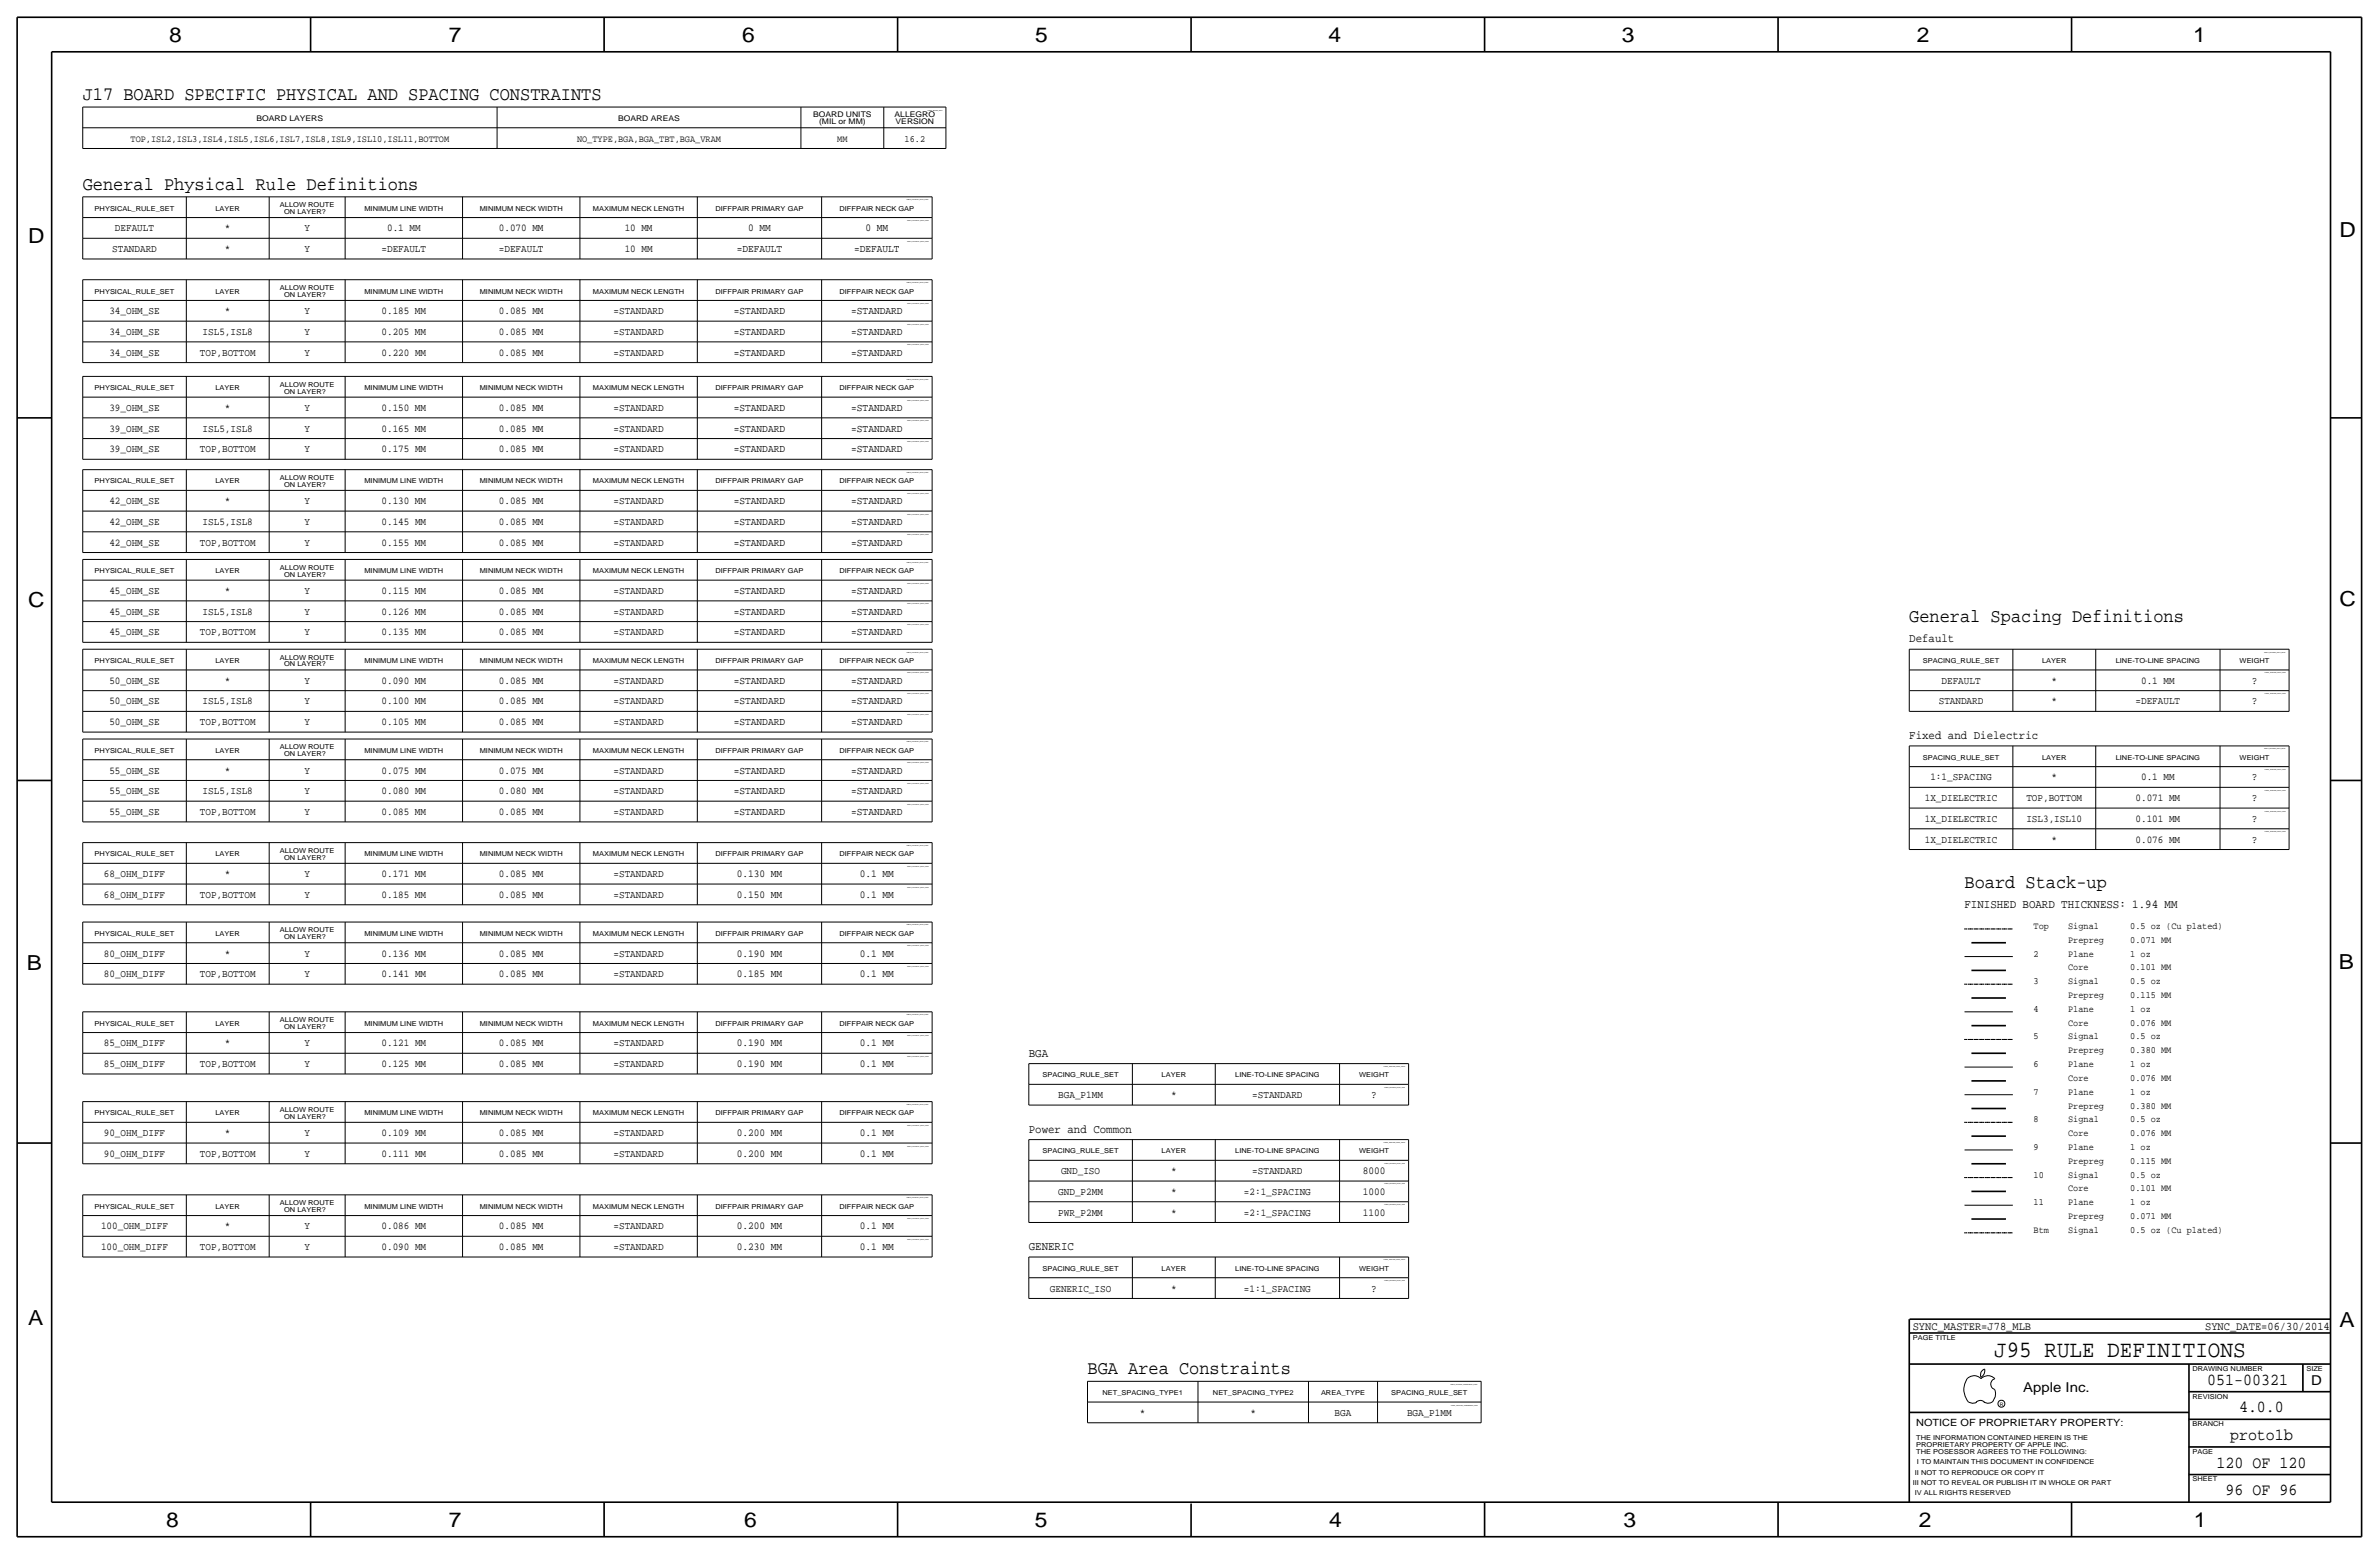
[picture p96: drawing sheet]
<svg xmlns="http://www.w3.org/2000/svg" width="875mm" height="572mm" viewBox="0 0 875 572" stroke-linecap="round" stroke-linejoin="round" font-family="sans-serif">
<defs><g id="words">
<text font-size="8.6" x="733.5" y="499.1">J95 RULE DEFINITIONS</text>
<g font-size="7.6">
<text x="62.2" y="15.5">8</text>
<text x="165" y="15.5">7</text>
<text x="273" y="15.5">6</text>
<text x="380.7" y="15.5">5</text>
<text x="488.6" y="15.5">4</text>
<text x="596.6" y="15.5">3</text>
<text x="705.1" y="15.5">2</text>
<text x="806.7" y="15.5">1</text>
<text x="10.4" y="89.4">D</text>
<text x="860.5" y="87.1">D</text>
<text x="10.4" y="223.3">C</text>
<text x="860.5" y="222.8">C</text>
<text x="9.8" y="356.6">B</text>
<text x="860.2" y="356.4">B</text>
<text x="10.4" y="487.4">A</text>
<text x="860.5" y="488.2">A</text>
<text x="61.2" y="561.6">8</text>
<text x="165" y="561.6">7</text>
<text x="273.8" y="561.6">6</text>
<text x="380.7" y="561.6">5</text>
<text x="488.9" y="561.6">4</text>
<text x="597.1" y="561.6">3</text>
<text x="705.8" y="561.6">2</text>
<text x="806.9" y="561.6">1</text>
</g>
<g font-size="7">
<text x="30.4" y="36.8">J17 BOARD SPECIFIC PHYSICAL AND SPACING CONSTRAINTS</text>
<text x="30.4" y="69.9">General Physical Rule Definitions</text>
<text x="702.3" y="228.6">General Spacing Definitions</text>
<text x="722.6" y="326.4">Board Stack-up</text>
<text x="400" y="505.5">BGA Area Constraints</text>
</g>
<g font-size="6.2">
<text x="811.9" y="509.3">051-00321</text>
<text x="823.6" y="519.4">4.0.0</text>
<text x="820.3" y="529.6">proto1b</text>
<text x="815.3" y="539.7">120 OF 120</text>
<text x="818.6" y="549.9">96 OF 96</text>
</g>
<g font-size="5">
<text x="850.1" y="509.3">D</text>
<text x="744.2" y="511.8">Apple Inc.</text>
</g>
<g font-size="4.4">
<text x="702.3" y="236.2">Default</text>
<text x="702.3" y="271.8">Fixed and Dielectric</text>
<text x="722.6" y="334">FINISHED BOARD THICKNESS: 1.94 MM</text>
<text x="378.4" y="388.6">BGA</text>
<text x="378.4" y="416.6">Power and Common</text>
<text x="378.4" y="459.7">GENERIC</text>
</g>
<g font-size="4.3">
<text x="703.5" y="488.9">SYNC_MASTER=J78_MLB</text>
<text x="811.1" y="488.9">SYNC_DATE=06/30/2014</text>
</g>
<g font-size="3.9">
<text x="275.2" y="85.1">0 MM</text>
<text x="318.3" y="85.1">0 MM</text>
<text x="271" y="92.7">=DEFAULT</text>
<text x="314.2" y="92.7">=DEFAULT</text>
<text x="269.9" y="115.6">=STANDARD</text>
<text x="313.1" y="115.6">=STANDARD</text>
<text x="269.9" y="123.2">=STANDARD</text>
<text x="313.1" y="123.2">=STANDARD</text>
<text x="269.9" y="130.8">=STANDARD</text>
<text x="313.1" y="130.8">=STANDARD</text>
<text x="269.9" y="151.1">=STANDARD</text>
<text x="313.1" y="151.1">=STANDARD</text>
<text x="269.9" y="158.8">=STANDARD</text>
<text x="313.1" y="158.8">=STANDARD</text>
<text x="269.9" y="166.4">=STANDARD</text>
<text x="313.1" y="166.4">=STANDARD</text>
<text x="269.9" y="185.4">=STANDARD</text>
<text x="313.1" y="185.4">=STANDARD</text>
<text x="269.9" y="193">=STANDARD</text>
<text x="313.1" y="193">=STANDARD</text>
<text x="269.9" y="200.7">=STANDARD</text>
<text x="313.1" y="200.7">=STANDARD</text>
<text x="269.9" y="218.4">=STANDARD</text>
<text x="313.1" y="218.4">=STANDARD</text>
<text x="269.9" y="226.1">=STANDARD</text>
<text x="313.1" y="226.1">=STANDARD</text>
<text x="269.9" y="233.7">=STANDARD</text>
<text x="313.1" y="233.7">=STANDARD</text>
<text x="269.9" y="251.5">=STANDARD</text>
<text x="313.1" y="251.5">=STANDARD</text>
<text x="828.2" y="251.5">?</text>
<text x="269.9" y="259.1">=STANDARD</text>
<text x="313.1" y="259.1">=STANDARD</text>
<text x="828.2" y="259.1">?</text>
<text x="269.9" y="266.7">=STANDARD</text>
<text x="313.1" y="266.7">=STANDARD</text>
<text x="269.9" y="284.5">=STANDARD</text>
<text x="313.1" y="284.5">=STANDARD</text>
<text x="828.2" y="287">?</text>
<text x="269.9" y="292.1">=STANDARD</text>
<text x="313.1" y="292.1">=STANDARD</text>
<text x="269.9" y="299.7">=STANDARD</text>
<text x="313.1" y="299.7">=STANDARD</text>
<text x="828.2" y="294.6">?</text>
<text x="828.2" y="302.3">?</text>
<text x="828.2" y="309.9">?</text>
<text x="271" y="322.6">0.130 MM</text>
<text x="316.3" y="322.6">0.1 MM</text>
<text x="271" y="330.2">0.150 MM</text>
<text x="316.3" y="330.2">0.1 MM</text>
<text x="271" y="351.8">0.190 MM</text>
<text x="316.3" y="351.8">0.1 MM</text>
<text x="271" y="359.4">0.185 MM</text>
<text x="316.3" y="359.4">0.1 MM</text>
<text x="271" y="384.8">0.190 MM</text>
<text x="316.3" y="384.8">0.1 MM</text>
<text x="271" y="392.4">0.190 MM</text>
<text x="316.3" y="392.4">0.1 MM</text>
<text x="504.4" y="403.9">?</text>
<text x="271" y="417.8">0.200 MM</text>
<text x="316.3" y="417.8">0.1 MM</text>
<text x="271" y="425.5">0.200 MM</text>
<text x="316.3" y="425.5">0.1 MM</text>
<text x="501.2" y="431.8">8000</text>
<text x="501.2" y="439.4">1000</text>
<text x="501.2" y="447">1100</text>
<text x="271" y="452.1">0.200 MM</text>
<text x="316.3" y="452.1">0.1 MM</text>
<text x="271" y="459.7">0.230 MM</text>
<text x="316.3" y="459.7">0.1 MM</text>
<text x="504.4" y="475">?</text>
</g>
<g font-size="3.8">
<text x="42.3" y="85.1">DEFAULT</text>
<text x="82.7" y="85.1">*</text>
<text x="112" y="85.1">Y</text>
<text x="142.4" y="85.1">0.1 MM</text>
<text x="183.5" y="85.1">0.070 MM</text>
<text x="229.8" y="85.1">10 MM</text>
<text x="41.3" y="92.7">STANDARD</text>
<text x="82.7" y="92.7">*</text>
<text x="112" y="92.7">Y</text>
<text x="140.3" y="92.7">=DEFAULT</text>
<text x="183.5" y="92.7">=DEFAULT</text>
<text x="229.8" y="92.7">10 MM</text>
<text x="40.2" y="115.6">34_OHM_SE</text>
<text x="82.7" y="115.6">*</text>
<text x="112" y="115.6">Y</text>
<text x="140.3" y="115.6">0.185 MM</text>
<text x="183.5" y="115.6">0.085 MM</text>
<text x="225.7" y="115.6">=STANDARD</text>
<text x="40.2" y="123.2">34_OHM_SE</text>
<text x="74.5" y="123.2">ISL5,ISL8</text>
<text x="112" y="123.2">Y</text>
<text x="140.3" y="123.2">0.205 MM</text>
<text x="183.5" y="123.2">0.085 MM</text>
<text x="225.7" y="123.2">=STANDARD</text>
<text x="40.2" y="130.8">34_OHM_SE</text>
<text x="73.5" y="130.8">TOP,BOTTOM</text>
<text x="112" y="130.8">Y</text>
<text x="140.3" y="130.8">0.220 MM</text>
<text x="183.5" y="130.8">0.085 MM</text>
<text x="225.7" y="130.8">=STANDARD</text>
<text x="40.2" y="151.1">39_OHM_SE</text>
<text x="82.7" y="151.1">*</text>
<text x="112" y="151.1">Y</text>
<text x="140.3" y="151.1">0.150 MM</text>
<text x="183.5" y="151.1">0.085 MM</text>
<text x="225.7" y="151.1">=STANDARD</text>
<text x="40.2" y="158.8">39_OHM_SE</text>
<text x="74.5" y="158.8">ISL5,ISL8</text>
<text x="112" y="158.8">Y</text>
<text x="140.3" y="158.8">0.165 MM</text>
<text x="183.5" y="158.8">0.085 MM</text>
<text x="225.7" y="158.8">=STANDARD</text>
<text x="40.2" y="166.4">39_OHM_SE</text>
<text x="73.5" y="166.4">TOP,BOTTOM</text>
<text x="112" y="166.4">Y</text>
<text x="140.3" y="166.4">0.175 MM</text>
<text x="183.5" y="166.4">0.085 MM</text>
<text x="225.7" y="166.4">=STANDARD</text>
<text x="40.2" y="185.4">42_OHM_SE</text>
<text x="82.7" y="185.4">*</text>
<text x="112" y="185.4">Y</text>
<text x="140.3" y="185.4">0.130 MM</text>
<text x="183.5" y="185.4">0.085 MM</text>
<text x="225.7" y="185.4">=STANDARD</text>
<text x="40.2" y="193">42_OHM_SE</text>
<text x="74.5" y="193">ISL5,ISL8</text>
<text x="112" y="193">Y</text>
<text x="140.3" y="193">0.145 MM</text>
<text x="183.5" y="193">0.085 MM</text>
<text x="225.7" y="193">=STANDARD</text>
<text x="40.2" y="200.7">42_OHM_SE</text>
<text x="73.5" y="200.7">TOP,BOTTOM</text>
<text x="112" y="200.7">Y</text>
<text x="140.3" y="200.7">0.155 MM</text>
<text x="183.5" y="200.7">0.085 MM</text>
<text x="225.7" y="200.7">=STANDARD</text>
<text x="40.2" y="218.4">45_OHM_SE</text>
<text x="82.7" y="218.4">*</text>
<text x="112" y="218.4">Y</text>
<text x="140.3" y="218.4">0.115 MM</text>
<text x="183.5" y="218.4">0.085 MM</text>
<text x="225.7" y="218.4">=STANDARD</text>
<text x="40.2" y="226.1">45_OHM_SE</text>
<text x="74.5" y="226.1">ISL5,ISL8</text>
<text x="112" y="226.1">Y</text>
<text x="140.3" y="226.1">0.126 MM</text>
<text x="183.5" y="226.1">0.085 MM</text>
<text x="225.7" y="226.1">=STANDARD</text>
<text x="40.2" y="233.7">45_OHM_SE</text>
<text x="73.5" y="233.7">TOP,BOTTOM</text>
<text x="112" y="233.7">Y</text>
<text x="140.3" y="233.7">0.135 MM</text>
<text x="183.5" y="233.7">0.085 MM</text>
<text x="225.7" y="233.7">=STANDARD</text>
<text x="40.2" y="251.5">50_OHM_SE</text>
<text x="82.7" y="251.5">*</text>
<text x="111.9" y="251.5">Y</text>
<text x="140.3" y="251.5">0.090 MM</text>
<text x="183.5" y="251.5">0.085 MM</text>
<text x="225.7" y="251.5">=STANDARD</text>
<text x="714.1" y="251.5">DEFAULT</text>
<text x="754.6" y="251.5">*</text>
<text x="787.5" y="251.5">0.1 MM</text>
<text x="40.2" y="259.1">50_OHM_SE</text>
<text x="74.5" y="259.1">ISL5,ISL8</text>
<text x="112" y="259.1">Y</text>
<text x="140.3" y="259.1">0.100 MM</text>
<text x="183.5" y="259.1">0.085 MM</text>
<text x="225.7" y="259.1">=STANDARD</text>
<text x="713.1" y="259.1">STANDARD</text>
<text x="754.6" y="259.1">*</text>
<text x="785.5" y="259.1">=DEFAULT</text>
<text x="40.2" y="266.7">50_OHM_SE</text>
<text x="73.5" y="266.7">TOP,BOTTOM</text>
<text x="112" y="266.7">Y</text>
<text x="140.3" y="266.7">0.105 MM</text>
<text x="183.5" y="266.7">0.085 MM</text>
<text x="225.7" y="266.7">=STANDARD</text>
<text x="40.2" y="284.5">55_OHM_SE</text>
<text x="82.7" y="284.5">*</text>
<text x="112" y="284.5">Y</text>
<text x="140.3" y="284.5">0.075 MM</text>
<text x="183.5" y="284.5">0.075 MM</text>
<text x="225.7" y="284.5">=STANDARD</text>
<text x="710" y="287">1:1_SPACING</text>
<text x="754.6" y="287">*</text>
<text x="787.5" y="287">0.1 MM</text>
<text x="40.2" y="292.1">55_OHM_SE</text>
<text x="74.5" y="292.1">ISL5,ISL8</text>
<text x="112" y="292.1">Y</text>
<text x="140.3" y="292.1">0.080 MM</text>
<text x="183.5" y="292.1">0.080 MM</text>
<text x="225.7" y="292.1">=STANDARD</text>
<text x="40.2" y="299.7">55_OHM_SE</text>
<text x="73.5" y="299.7">TOP,BOTTOM</text>
<text x="112" y="299.7">Y</text>
<text x="140.3" y="299.7">0.085 MM</text>
<text x="183.5" y="299.7">0.085 MM</text>
<text x="225.7" y="299.7">=STANDARD</text>
<text x="708" y="294.6">1X_DIELECTRIC</text>
<text x="745.3" y="294.6">TOP,BOTTOM</text>
<text x="785.5" y="294.6">0.071 MM</text>
<text x="708" y="302.3">1X_DIELECTRIC</text>
<text x="745.3" y="302.3">ISL3,ISL10</text>
<text x="785.5" y="302.3">0.101 MM</text>
<text x="708" y="309.9">1X_DIELECTRIC</text>
<text x="754.6" y="309.9">*</text>
<text x="785.5" y="309.9">0.076 MM</text>
<text x="38.2" y="322.6">68_OHM_DIFF</text>
<text x="82.7" y="322.6">*</text>
<text x="112" y="322.6">Y</text>
<text x="140.3" y="322.6">0.171 MM</text>
<text x="183.5" y="322.6">0.085 MM</text>
<text x="225.7" y="322.6">=STANDARD</text>
<text x="38.2" y="330.2">68_OHM_DIFF</text>
<text x="73.5" y="330.2">TOP,BOTTOM</text>
<text x="112" y="330.2">Y</text>
<text x="140.3" y="330.2">0.185 MM</text>
<text x="183.5" y="330.2">0.085 MM</text>
<text x="225.7" y="330.2">=STANDARD</text>
<text x="38.2" y="351.8">80_OHM_DIFF</text>
<text x="82.7" y="351.8">*</text>
<text x="112" y="351.8">Y</text>
<text x="140.3" y="351.8">0.136 MM</text>
<text x="183.5" y="351.8">0.085 MM</text>
<text x="225.7" y="351.8">=STANDARD</text>
<text x="38.2" y="359.4">80_OHM_DIFF</text>
<text x="73.5" y="359.4">TOP,BOTTOM</text>
<text x="112" y="359.4">Y</text>
<text x="140.3" y="359.4">0.141 MM</text>
<text x="183.5" y="359.4">0.085 MM</text>
<text x="225.7" y="359.4">=STANDARD</text>
<text x="38.2" y="384.8">85_OHM_DIFF</text>
<text x="82.7" y="384.8">*</text>
<text x="112" y="384.8">Y</text>
<text x="140.3" y="384.8">0.121 MM</text>
<text x="183.5" y="384.8">0.085 MM</text>
<text x="225.7" y="384.8">=STANDARD</text>
<text x="38.2" y="392.4">85_OHM_DIFF</text>
<text x="73.5" y="392.4">TOP,BOTTOM</text>
<text x="112" y="392.4">Y</text>
<text x="140.3" y="392.4">0.125 MM</text>
<text x="183.5" y="392.4">0.085 MM</text>
<text x="225.7" y="392.4">=STANDARD</text>
<text x="389.3" y="403.9">BGA_P1MM</text>
<text x="430.7" y="403.9">*</text>
<text x="460.6" y="403.9">=STANDARD</text>
<text x="38.2" y="417.8">90_OHM_DIFF</text>
<text x="82.7" y="417.8">*</text>
<text x="112" y="417.8">Y</text>
<text x="140.3" y="417.8">0.109 MM</text>
<text x="183.5" y="417.8">0.085 MM</text>
<text x="225.7" y="417.8">=STANDARD</text>
<text x="38.2" y="425.5">90_OHM_DIFF</text>
<text x="73.5" y="425.5">TOP,BOTTOM</text>
<text x="112" y="425.5">Y</text>
<text x="140.3" y="425.5">0.111 MM</text>
<text x="183.5" y="425.5">0.085 MM</text>
<text x="225.7" y="425.5">=STANDARD</text>
<text x="390.3" y="431.8">GND_ISO</text>
<text x="430.7" y="431.8">*</text>
<text x="460.6" y="431.8">=STANDARD</text>
<text x="389.3" y="439.4">GND_P2MM</text>
<text x="430.7" y="439.4">*</text>
<text x="457.5" y="439.4">=2:1_SPACING</text>
<text x="389.2" y="447">PWR_P2MM</text>
<text x="430.7" y="447">*</text>
<text x="457.5" y="447">=2:1_SPACING</text>
<text x="37.2" y="452.1">100_OHM_DIFF</text>
<text x="82.7" y="452.1">*</text>
<text x="112" y="452.1">Y</text>
<text x="140.3" y="452.1">0.086 MM</text>
<text x="183.5" y="452.1">0.085 MM</text>
<text x="225.7" y="452.1">=STANDARD</text>
<text x="37.2" y="459.7">100_OHM_DIFF</text>
<text x="73.5" y="459.7">TOP,BOTTOM</text>
<text x="112" y="459.7">Y</text>
<text x="140.3" y="459.7">0.090 MM</text>
<text x="183.5" y="459.7">0.085 MM</text>
<text x="225.7" y="459.7">=STANDARD</text>
<text x="386.2" y="475">GENERIC_ISO</text>
<text x="430.7" y="475">*</text>
<text x="457.5" y="475">=1:1_SPACING</text>
<text x="419.3" y="520.7">*</text>
<text x="459.9" y="520.7">*</text>
<text x="490.9" y="520.7">BGA</text>
<text x="517.5" y="520.7">BGA_P1MM</text>
</g>
<text font-size="3.7" x="704.8" y="524.5">NOTICE OF PROPRIETARY PROPERTY:</text>
<g font-size="3.5">
<text x="48" y="52.1">TOP,ISL2,ISL3,ISL4,ISL5,ISL6,ISL7,ISL8,ISL9,ISL10,ISL11,BOTTOM</text>
<text x="212.2" y="52.1">NO_TYPE,BGA,BGA_TBT,BGA_VRAM</text>
<text x="307.9" y="52.1">MM</text>
<text x="332.7" y="52.1">16.2</text>
<text x="748" y="341.6">Top</text>
<text x="760.7" y="341.6">Signal</text>
<text x="783.5" y="341.6">0.5 oz (Cu plated)</text>
<text x="760.7" y="346.7">Prepreg</text>
<text x="783.5" y="346.7">0.071 MM</text>
<text x="748" y="351.8">2</text>
<text x="760.7" y="351.8">Plane</text>
<text x="783.5" y="351.8">1 oz</text>
<text x="760.7" y="356.9">Core</text>
<text x="783.5" y="356.9">0.101 MM</text>
<text x="748" y="361.9">3</text>
<text x="760.7" y="362">Signal</text>
<text x="783.5" y="362">0.5 oz</text>
<text x="760.7" y="367">Prepreg</text>
<text x="783.5" y="367">0.115 MM</text>
<text x="748" y="372.1">4</text>
<text x="760.7" y="372.1">Plane</text>
<text x="760.7" y="377.2">Core</text>
<text x="783.5" y="372.1">1 oz</text>
<text x="783.5" y="377.2">0.076 MM</text>
<text x="748" y="382.3">5</text>
<text x="760.7" y="382.3">Signal</text>
<text x="783.5" y="382.3">0.5 oz</text>
<text x="760.7" y="387.3">Prepreg</text>
<text x="783.5" y="387.4">0.380 MM</text>
<text x="748" y="392.4">6</text>
<text x="760.7" y="392.4">Plane</text>
<text x="783.5" y="392.4">1 oz</text>
<text x="760.7" y="397.5">Core</text>
<text x="783.5" y="397.5">0.076 MM</text>
<text x="748" y="402.6">7</text>
<text x="760.7" y="407.7">Prepreg</text>
<text x="760.7" y="402.6">Plane</text>
<text x="783.5" y="407.7">0.380 MM</text>
<text x="783.5" y="402.6">1 oz</text>
<text x="748" y="412.7">8</text>
<text x="760.7" y="412.8">Signal</text>
<text x="783.5" y="412.8">0.5 oz</text>
<text x="760.7" y="417.8">Core</text>
<text x="783.5" y="417.8">0.076 MM</text>
<text x="748" y="422.9">9</text>
<text x="760.7" y="422.9">Plane</text>
<text x="783.5" y="422.9">1 oz</text>
<text x="760.7" y="428">Prepreg</text>
<text x="783.5" y="428">0.115 MM</text>
<text x="748" y="433.1">10</text>
<text x="760.7" y="433.1">Signal</text>
<text x="783.5" y="433.1">0.5 oz</text>
<text x="748" y="443.2">11</text>
<text x="760.7" y="438.2">Core</text>
<text x="760.7" y="443.2">Plane</text>
<text x="783.5" y="438.2">0.101 MM</text>
<text x="783.5" y="443.2">1 oz</text>
<text x="760.7" y="448.3">Prepreg</text>
<text x="783.5" y="448.3">0.071 MM</text>
<text x="748" y="453.4">Btm</text>
<text x="760.7" y="453.4">Signal</text>
<text x="783.5" y="453.4">0.5 oz (Cu plated)</text>
</g>
<g font-size="2.9">
<text x="94.4" y="44.5">BOARD LAYERS</text>
<text x="227.3" y="44.5">BOARD AREAS</text>
<text x="299.1" y="43.2">BOARD UNITS</text>
<text x="301.2" y="45.7">(MIL or MM)</text>
<text x="329.1" y="43.2">ALLEGRO</text>
<text x="329.4" y="45.7">VERSION</text>
</g>
<g font-size="2.5">
<text x="34.8" y="77.5">PHYSICAL_RULE_SET</text>
<text x="79.3" y="77.5">LAYER</text>
<text x="103" y="76.2">ALLOW ROUTE</text>
<text x="134" y="77.5">MINIMUM LINE WIDTH</text>
<text x="176.4" y="77.5">MINIMUM NECK WIDTH</text>
<text x="218.1" y="77.5">MAXIMUM NECK LENGTH</text>
<text x="263.2" y="77.5">DIFFPAIR PRIMARY GAP</text>
<text x="308.8" y="77.5">DIFFPAIR NECK GAP</text>
<text x="104.5" y="78.7">ON LAYER?</text>
<text x="34.8" y="108">PHYSICAL_RULE_SET</text>
<text x="79.3" y="108">LAYER</text>
<text x="103" y="106.7">ALLOW ROUTE</text>
<text x="134" y="108">MINIMUM LINE WIDTH</text>
<text x="176.4" y="108">MINIMUM NECK WIDTH</text>
<text x="218.1" y="108">MAXIMUM NECK LENGTH</text>
<text x="263.2" y="108">DIFFPAIR PRIMARY GAP</text>
<text x="308.8" y="108">DIFFPAIR NECK GAP</text>
<text x="104.5" y="109.2">ON LAYER?</text>
<text x="34.8" y="143.5">PHYSICAL_RULE_SET</text>
<text x="79.3" y="143.5">LAYER</text>
<text x="103" y="142.2">ALLOW ROUTE</text>
<text x="134" y="143.5">MINIMUM LINE WIDTH</text>
<text x="176.4" y="143.5">MINIMUM NECK WIDTH</text>
<text x="218.1" y="143.5">MAXIMUM NECK LENGTH</text>
<text x="263.2" y="143.5">DIFFPAIR PRIMARY GAP</text>
<text x="308.8" y="143.5">DIFFPAIR NECK GAP</text>
<text x="104.5" y="144.8">ON LAYER?</text>
<text x="34.8" y="177.8">PHYSICAL_RULE_SET</text>
<text x="79.3" y="177.8">LAYER</text>
<text x="103" y="176.5">ALLOW ROUTE</text>
<text x="104.5" y="179.1">ON LAYER?</text>
<text x="134" y="177.8">MINIMUM LINE WIDTH</text>
<text x="176.4" y="177.8">MINIMUM NECK WIDTH</text>
<text x="218.1" y="177.8">MAXIMUM NECK LENGTH</text>
<text x="263.2" y="177.8">DIFFPAIR PRIMARY GAP</text>
<text x="308.8" y="177.8">DIFFPAIR NECK GAP</text>
<text x="103" y="209.6">ALLOW ROUTE</text>
<text x="34.8" y="210.8">PHYSICAL_RULE_SET</text>
<text x="79.3" y="210.8">LAYER</text>
<text x="104.5" y="212.1">ON LAYER?</text>
<text x="134" y="210.8">MINIMUM LINE WIDTH</text>
<text x="176.4" y="210.8">MINIMUM NECK WIDTH</text>
<text x="218.1" y="210.8">MAXIMUM NECK LENGTH</text>
<text x="263.2" y="210.8">DIFFPAIR PRIMARY GAP</text>
<text x="308.8" y="210.8">DIFFPAIR NECK GAP</text>
<text x="34.8" y="243.8">PHYSICAL_RULE_SET</text>
<text x="79.3" y="243.8">LAYER</text>
<text x="103" y="242.6">ALLOW ROUTE</text>
<text x="104.5" y="245.1">ON LAYER?</text>
<text x="134" y="243.8">MINIMUM LINE WIDTH</text>
<text x="176.4" y="243.8">MINIMUM NECK WIDTH</text>
<text x="218.1" y="243.8">MAXIMUM NECK LENGTH</text>
<text x="263.2" y="243.8">DIFFPAIR PRIMARY GAP</text>
<text x="308.8" y="243.8">DIFFPAIR NECK GAP</text>
<text x="707.3" y="243.8">SPACING_RULE_SET</text>
<text x="751.1" y="243.8">LAYER</text>
<text x="778.2" y="243.8">LINE-TO-LINE SPACING</text>
<text x="823.8" y="243.8">WEIGHT</text>
<text x="103" y="275.6">ALLOW ROUTE</text>
<text x="34.8" y="276.9">PHYSICAL_RULE_SET</text>
<text x="79.3" y="276.9">LAYER</text>
<text x="104.5" y="278.1">ON LAYER?</text>
<text x="134" y="276.9">MINIMUM LINE WIDTH</text>
<text x="176.4" y="276.9">MINIMUM NECK WIDTH</text>
<text x="218.1" y="276.9">MAXIMUM NECK LENGTH</text>
<text x="263.2" y="276.9">DIFFPAIR PRIMARY GAP</text>
<text x="308.8" y="276.9">DIFFPAIR NECK GAP</text>
<text x="707.3" y="279.4">SPACING_RULE_SET</text>
<text x="751.1" y="279.4">LAYER</text>
<text x="778.2" y="279.4">LINE-TO-LINE SPACING</text>
<text x="823.8" y="279.4">WEIGHT</text>
<text x="34.8" y="315">PHYSICAL_RULE_SET</text>
<text x="79.3" y="315">LAYER</text>
<text x="103" y="313.7">ALLOW ROUTE</text>
<text x="104.5" y="316.2">ON LAYER?</text>
<text x="134" y="315">MINIMUM LINE WIDTH</text>
<text x="176.4" y="315">MINIMUM NECK WIDTH</text>
<text x="218.1" y="315">MAXIMUM NECK LENGTH</text>
<text x="263.2" y="315">DIFFPAIR PRIMARY GAP</text>
<text x="308.8" y="315">DIFFPAIR NECK GAP</text>
<text x="34.8" y="344.2">PHYSICAL_RULE_SET</text>
<text x="79.3" y="344.2">LAYER</text>
<text x="103" y="342.9">ALLOW ROUTE</text>
<text x="104.5" y="345.4">ON LAYER?</text>
<text x="134" y="344.2">MINIMUM LINE WIDTH</text>
<text x="176.4" y="344.2">MINIMUM NECK WIDTH</text>
<text x="218.1" y="344.2">MAXIMUM NECK LENGTH</text>
<text x="263.2" y="344.2">DIFFPAIR PRIMARY GAP</text>
<text x="308.8" y="344.2">DIFFPAIR NECK GAP</text>
<text x="34.8" y="377.2">PHYSICAL_RULE_SET</text>
<text x="79.3" y="377.2">LAYER</text>
<text x="103" y="375.9">ALLOW ROUTE</text>
<text x="134" y="377.2">MINIMUM LINE WIDTH</text>
<text x="176.4" y="377.2">MINIMUM NECK WIDTH</text>
<text x="218.1" y="377.2">MAXIMUM NECK LENGTH</text>
<text x="263.2" y="377.2">DIFFPAIR PRIMARY GAP</text>
<text x="308.8" y="377.2">DIFFPAIR NECK GAP</text>
<text x="104.5" y="378.5">ON LAYER?</text>
<text x="383.4" y="396.2">SPACING_RULE_SET</text>
<text x="427.2" y="396.2">LAYER</text>
<text x="454.3" y="396.2">LINE-TO-LINE SPACING</text>
<text x="499.9" y="396.2">WEIGHT</text>
<text x="34.8" y="410.2">PHYSICAL_RULE_SET</text>
<text x="79.3" y="410.2">LAYER</text>
<text x="103" y="408.9">ALLOW ROUTE</text>
<text x="104.5" y="411.5">ON LAYER?</text>
<text x="134" y="410.2">MINIMUM LINE WIDTH</text>
<text x="176.4" y="410.2">MINIMUM NECK WIDTH</text>
<text x="218.1" y="410.2">MAXIMUM NECK LENGTH</text>
<text x="263.2" y="410.2">DIFFPAIR PRIMARY GAP</text>
<text x="308.8" y="410.2">DIFFPAIR NECK GAP</text>
<text x="383.4" y="424.2">SPACING_RULE_SET</text>
<text x="427.2" y="424.2">LAYER</text>
<text x="454.3" y="424.2">LINE-TO-LINE SPACING</text>
<text x="499.9" y="424.2">WEIGHT</text>
<text x="103" y="443.2">ALLOW ROUTE</text>
<text x="34.8" y="444.5">PHYSICAL_RULE_SET</text>
<text x="79.3" y="444.5">LAYER</text>
<text x="104.5" y="445.8">ON LAYER?</text>
<text x="134" y="444.5">MINIMUM LINE WIDTH</text>
<text x="176.4" y="444.5">MINIMUM NECK WIDTH</text>
<text x="218.1" y="444.5">MAXIMUM NECK LENGTH</text>
<text x="263.2" y="444.5">DIFFPAIR PRIMARY GAP</text>
<text x="308.8" y="444.5">DIFFPAIR NECK GAP</text>
<text x="383.4" y="467.4">SPACING_RULE_SET</text>
<text x="427.2" y="467.4">LAYER</text>
<text x="454.3" y="467.4">LINE-TO-LINE SPACING</text>
<text x="499.9" y="467.4">WEIGHT</text>
<text x="703.5" y="492.8">PAGE TITLE</text>
<text x="806.4" y="504.2">DRAWING NUMBER</text>
<text x="848.3" y="504.2">SIZE</text>
<text x="405.5" y="513.1">NET_SPACING_TYPE1</text>
<text x="446.1" y="513.1">NET_SPACING_TYPE2</text>
<text x="485.9" y="513.1">AREA_TYPE</text>
<text x="511.7" y="513.1">SPACING_RULE_SET</text>
<text x="806.4" y="514.4">REVISION</text>
<text x="806.4" y="524.5">BRANCH</text>
<text x="704.8" y="532.1">PROPRIETARY PROPERTY OF APPLE INC.</text>
<text x="704.8" y="529.6">THE INFORMATION CONTAINED HEREIN IS THE</text>
<text x="704.8" y="534.7">THE POSESSOR AGREES TO THE FOLLOWING:</text>
<text x="705.1" y="538.5">I TO MAINTAIN THIS DOCUMENT IN CONFIDENCE</text>
<text x="806.4" y="534.7">PAGE</text>
<text x="704.3" y="542.3">II NOT TO REPRODUCE OR COPY IT</text>
<text x="806.4" y="544.8">SHEET</text>
<text x="703.5" y="546.1">III NOT TO REVEAL OR PUBLISH IT IN WHOLE OR PART</text>
<text x="704.3" y="549.9">IV ALL RIGHTS RESERVED</text>
</g>
<text font-size="1.8" x="735.5" y="516.9">R</text>
<g font-size=".5">
<text x="341.2" y="40.6">TABLE_BOARD_INFO</text>
<text x="333.4" y="73.7">TABLE_PHYSICAL_RULE_HEAD</text>
<text x="333.6" y="81.3">TABLE_PHYSICAL_RULE_ITEM</text>
<text x="333.6" y="88.9">TABLE_PHYSICAL_RULE_ITEM</text>
<text x="333.4" y="104.1">TABLE_PHYSICAL_RULE_HEAD</text>
<text x="333.6" y="111.8">TABLE_PHYSICAL_RULE_ITEM</text>
<text x="333.6" y="119.4">TABLE_PHYSICAL_RULE_ITEM</text>
<text x="333.6" y="127">TABLE_PHYSICAL_RULE_ITEM</text>
<text x="333.4" y="139.7">TABLE_PHYSICAL_RULE_HEAD</text>
<text x="333.6" y="147.3">TABLE_PHYSICAL_RULE_ITEM</text>
<text x="333.6" y="154.9">TABLE_PHYSICAL_RULE_ITEM</text>
<text x="333.6" y="162.6">TABLE_PHYSICAL_RULE_ITEM</text>
<text x="333.4" y="174">TABLE_PHYSICAL_RULE_HEAD</text>
<text x="333.6" y="181.6">TABLE_PHYSICAL_RULE_ITEM</text>
<text x="333.6" y="189.2">TABLE_PHYSICAL_RULE_ITEM</text>
<text x="333.6" y="196.9">TABLE_PHYSICAL_RULE_ITEM</text>
<text x="333.4" y="207">TABLE_PHYSICAL_RULE_HEAD</text>
<text x="333.6" y="214.6">TABLE_PHYSICAL_RULE_ITEM</text>
<text x="333.6" y="222.3">TABLE_PHYSICAL_RULE_ITEM</text>
<text x="333.6" y="229.9">TABLE_PHYSICAL_RULE_ITEM</text>
<text x="333.4" y="240">TABLE_PHYSICAL_RULE_HEAD</text>
<text x="832.8" y="240">TABLE_SPACING_RULE_HEAD</text>
<text x="333.6" y="247.7">TABLE_PHYSICAL_RULE_ITEM</text>
<text x="833" y="247.7">TABLE_SPACING_RULE_ITEM</text>
<text x="333.6" y="255.3">TABLE_PHYSICAL_RULE_ITEM</text>
<text x="833" y="255.3">TABLE_SPACING_RULE_ITEM</text>
<text x="333.6" y="262.9">TABLE_PHYSICAL_RULE_ITEM</text>
<text x="333.4" y="273.1">TABLE_PHYSICAL_RULE_HEAD</text>
<text x="832.8" y="275.6">TABLE_SPACING_RULE_HEAD</text>
<text x="333.6" y="280.7">TABLE_PHYSICAL_RULE_ITEM</text>
<text x="833" y="283.2">TABLE_SPACING_RULE_ITEM</text>
<text x="333.6" y="288.3">TABLE_PHYSICAL_RULE_ITEM</text>
<text x="833" y="290.8">TABLE_SPACING_RULE_ITEM</text>
<text x="333.6" y="295.9">TABLE_PHYSICAL_RULE_ITEM</text>
<text x="833" y="298.5">TABLE_SPACING_RULE_ITEM</text>
<text x="333.4" y="311.2">TABLE_PHYSICAL_RULE_HEAD</text>
<text x="833" y="306.1">TABLE_SPACING_RULE_ITEM</text>
<text x="333.6" y="318.8">TABLE_PHYSICAL_RULE_ITEM</text>
<text x="333.6" y="326.4">TABLE_PHYSICAL_RULE_ITEM</text>
<text x="333.4" y="340.4">TABLE_PHYSICAL_RULE_HEAD</text>
<text x="333.6" y="348">TABLE_PHYSICAL_RULE_ITEM</text>
<text x="333.6" y="355.6">TABLE_PHYSICAL_RULE_ITEM</text>
<text x="333.4" y="373.4">TABLE_PHYSICAL_RULE_HEAD</text>
<text x="333.6" y="381">TABLE_PHYSICAL_RULE_ITEM</text>
<text x="333.6" y="388.6">TABLE_PHYSICAL_RULE_ITEM</text>
<text x="508.9" y="392.4">TABLE_SPACING_RULE_HEAD</text>
<text x="509.1" y="400.1">TABLE_SPACING_RULE_ITEM</text>
<text x="333.4" y="406.4">TABLE_PHYSICAL_RULE_HEAD</text>
<text x="333.6" y="414">TABLE_PHYSICAL_RULE_ITEM</text>
<text x="333.6" y="421.6">TABLE_PHYSICAL_RULE_ITEM</text>
<text x="508.9" y="420.4">TABLE_SPACING_RULE_HEAD</text>
<text x="509.1" y="428">TABLE_SPACING_RULE_ITEM</text>
<text x="509.1" y="435.6">TABLE_SPACING_RULE_ITEM</text>
<text x="333.4" y="440.7">TABLE_PHYSICAL_RULE_HEAD</text>
<text x="509.1" y="443.2">TABLE_SPACING_RULE_ITEM</text>
<text x="333.6" y="448.3">TABLE_PHYSICAL_RULE_ITEM</text>
<text x="333.6" y="455.9">TABLE_PHYSICAL_RULE_ITEM</text>
<text x="508.9" y="463.6">TABLE_SPACING_RULE_HEAD</text>
<text x="509.1" y="471.2">TABLE_SPACING_RULE_ITEM</text>
<text x="533.5" y="509.3">TABLE_SPACING_ASSIGNMENT_HEAD</text>
<text x="533.7" y="516.9">TABLE_SPACING_ASSIGNMENT_ITEM</text>
</g>
</g></defs>
<g fill="none" stroke="#000" stroke-width=".37">
<path d="M30.4 39.4h317.5zM30.4 39.4v15.2zM182.8 39.4v15.2zM294.6 39.4v15.2zM325.1 39.4v15.2zM347.9 39.4v15.2zM30.4 54.6h317.5zM30.4 47h317.5zM30.4 72.4v7.6zM30.4 72.4h312.4zM68.5 72.4v7.6zM99 72.4v7.6z"/>
<path d="M126.9 72.4v7.6zM170.1 72.4v7.6zM213.3 72.4v7.6zM256.5 72.4v7.6zM302.2 72.4v7.6zM342.8 72.4v7.6zM30.4 80v7.6zM30.4 87.6v7.7zM30.4 80h312.4zM30.4 87.6h312.4zM30.4 95.3h312.4zM68.5 80v7.6z"/>
<path d="M68.5 87.6v7.7zM99 80v7.6zM99 87.6v7.7zM126.9 80v7.6zM126.9 87.6v7.7zM170.1 80v7.6zM170.1 87.6v7.7zM213.3 80v7.6zM213.3 87.6v7.7zM256.5 80v7.6zM256.5 87.6v7.7zM302.2 80v7.6z"/>
<path d="M302.2 87.6v7.7zM342.8 80v7.6zM342.8 87.6v7.7zM30.4 102.9v7.6zM30.4 118.1v7.6zM30.4 110.5v7.6zM30.4 102.9h312.4zM30.4 110.5h312.4zM30.4 118.1h312.4zM68.5 102.9v7.6zM68.5 118.1v7.6zM68.5 110.5v7.6z"/>
<path d="M99 102.9v7.6zM99 118.1v7.6zM99 110.5v7.6zM126.9 102.9v7.6zM126.9 118.1v7.6zM126.9 110.5v7.6zM170.1 102.9v7.6zM170.1 118.1v7.6zM170.1 110.5v7.6zM213.3 102.9v7.6zM213.3 118.1v7.6zM213.3 110.5v7.6z"/>
<path d="M256.5 102.9v7.6zM256.5 118.1v7.6zM256.5 110.5v7.6zM302.2 102.9v7.6zM302.2 118.1v7.6zM302.2 110.5v7.6zM342.8 102.9v7.6zM342.8 118.1v7.6zM342.8 110.5v7.6zM30.4 138.4v7.7zM30.4 125.7v7.7zM30.4 138.4h312.4z"/>
<path d="M30.4 125.7h312.4zM30.4 133.4h312.4zM68.5 138.4v7.7zM68.5 125.7v7.7zM99 138.4v7.7zM99 125.7v7.7zM126.9 138.4v7.7zM126.9 125.7v7.7zM170.1 138.4v7.7zM170.1 125.7v7.7zM213.3 138.4v7.7zM213.3 125.7v7.7z"/>
<path d="M256.5 138.4v7.7zM256.5 125.7v7.7zM302.2 138.4v7.7zM302.2 125.7v7.7zM342.8 138.4v7.7zM342.8 125.7v7.7zM30.4 146.1v7.6zM30.4 153.7v7.6zM30.4 146.1h312.4zM30.4 153.7h312.4zM68.5 146.1v7.6zM68.5 153.7v7.6z"/>
<path d="M99 146.1v7.6zM99 153.7v7.6zM126.9 146.1v7.6zM126.9 153.7v7.6zM170.1 146.1v7.6zM170.1 153.7v7.6zM213.3 146.1v7.6zM213.3 153.7v7.6zM256.5 146.1v7.6zM256.5 153.7v7.6zM302.2 146.1v7.6zM302.2 153.7v7.6z"/>
<path d="M342.8 146.1v7.6zM342.8 153.7v7.6zM30.4 172.7v7.6zM30.4 161.3v7.6zM30.4 172.7h312.4zM30.4 168.9h312.4zM30.4 161.3h312.4zM68.5 172.7v7.6zM68.5 161.3v7.6zM99 172.7v7.6zM99 161.3v7.6zM126.9 172.7v7.6z"/>
<path d="M126.9 161.3v7.6zM170.1 172.7v7.6zM170.1 161.3v7.6zM213.3 172.7v7.6zM213.3 161.3v7.6zM256.5 172.7v7.6zM256.5 161.3v7.6zM302.2 172.7v7.6zM302.2 161.3v7.6zM342.8 172.7v7.6zM342.8 161.3v7.6zM30.4 180.3v7.7z"/>
<path d="M30.4 195.6v7.6zM30.4 188v7.6zM30.4 188h312.4zM30.4 180.3h312.4zM30.4 195.6h312.4zM68.5 180.3v7.7zM68.5 195.6v7.6zM68.5 188v7.6zM99 180.3v7.7zM99 195.6v7.6zM99 188v7.6zM126.9 180.3v7.7z"/>
<path d="M126.9 195.6v7.6zM126.9 188v7.6zM170.1 180.3v7.7zM170.1 195.6v7.6zM170.1 188v7.6zM213.3 180.3v7.7zM213.3 195.6v7.6zM213.3 188v7.6zM256.5 180.3v7.7zM256.5 195.6v7.6zM256.5 188v7.6zM302.2 180.3v7.7z"/>
<path d="M302.2 195.6v7.6zM302.2 188v7.6zM342.8 180.3v7.7zM342.8 195.6v7.6zM342.8 188v7.6zM30.4 205.7v7.7zM30.4 213.4v7.6zM30.4 205.7h312.4zM30.4 213.4h312.4zM30.4 203.2h312.4zM68.5 205.7v7.7zM68.5 213.4v7.6z"/>
<path d="M99 205.7v7.7zM99 213.4v7.6zM126.9 205.7v7.7zM126.9 213.4v7.6zM170.1 205.7v7.7zM170.1 213.4v7.6zM213.3 205.7v7.7zM213.3 213.4v7.6zM256.5 205.7v7.7zM256.5 213.4v7.6zM302.2 205.7v7.7zM302.2 213.4v7.6z"/>
<path d="M342.8 205.7v7.7zM342.8 213.4v7.6zM30.4 238.8v7.6zM30.4 228.6v7.6zM30.4 221v7.6zM30.4 238.8h312.4zM30.4 236.2h312.4zM30.4 228.6h312.4zM30.4 221h312.4zM68.5 238.8v7.6zM68.5 228.6v7.6zM68.5 221v7.6z"/>
<path d="M99 238.8v7.6zM99 228.6v7.6zM99 221v7.6zM126.9 238.8v7.6zM126.9 228.6v7.6zM126.9 221v7.6zM170.1 238.8v7.6zM170.1 228.6v7.6zM170.1 221v7.6zM213.3 238.8v7.6zM213.3 228.6v7.6zM213.3 221v7.6z"/>
<path d="M256.5 238.8v7.6zM256.5 228.6v7.6zM256.5 221v7.6zM302.2 238.8v7.6zM302.2 228.6v7.6zM302.2 221v7.6zM342.8 238.8v7.6zM342.8 228.6v7.6zM342.8 221v7.6zM702.3 238.8v7.6zM702.3 238.8h139.7zM740.4 238.8v7.6z"/>
<path d="M770.8 238.8v7.6zM816.6 238.8v7.6zM842 238.8v7.6zM30.4 254v7.6zM30.4 246.4v7.6zM30.4 254h312.4zM30.4 246.4h312.4zM68.5 254v7.6zM68.5 246.4v7.6zM99 254v7.6zM99 246.4v7.6zM126.9 254v7.6z"/>
<path d="M126.9 246.4v7.6zM170.1 254v7.6zM170.1 246.4v7.6zM213.3 254v7.6zM213.3 246.4v7.6zM256.5 254v7.6zM256.5 246.4v7.6zM302.2 254v7.6zM302.2 246.4v7.6zM342.8 254v7.6zM342.8 246.4v7.6zM702.3 254v7.6z"/>
<path d="M702.3 254h139.7zM702.3 246.4v7.6zM702.3 246.4h139.7zM740.4 254v7.6zM740.4 246.4v7.6zM770.8 254v7.6zM770.8 246.4v7.6zM816.6 254v7.6zM816.6 246.4v7.6zM842 254v7.6zM842 246.4v7.6zM30.4 271.8v7.6z"/>
<path d="M30.4 279.4v7.6zM30.4 261.6v7.6zM30.4 271.8h312.4zM30.4 279.4h312.4zM30.4 261.6h312.4zM30.4 269.2h312.4zM68.5 271.8v7.6zM68.5 279.4v7.6zM68.5 261.6v7.6zM99 271.8v7.6zM99 279.4v7.6zM99 261.6v7.6z"/>
<path d="M126.9 271.8v7.6zM126.9 279.4v7.6zM126.9 261.6v7.6zM170.1 271.8v7.6zM170.1 279.4v7.6zM170.1 261.6v7.6zM213.3 271.8v7.6zM213.3 279.4v7.6zM213.3 261.6v7.6zM256.5 271.8v7.6zM256.5 279.4v7.6zM256.5 261.6v7.6z"/>
<path d="M302.2 271.8v7.6zM302.2 279.4v7.6zM302.2 261.6v7.6zM342.8 271.8v7.6zM342.8 279.4v7.6zM342.8 261.6v7.6zM702.3 261.6h139.7zM702.3 274.3v7.6zM702.3 274.3h139.7zM740.4 274.3v7.6zM770.8 274.3v7.6zM816.6 274.3v7.6z"/>
<path d="M842 274.3v7.6zM30.4 294.6v7.7zM30.4 287v7.6zM30.4 287h312.4zM30.4 294.6h312.4zM68.5 294.6v7.7zM68.5 287v7.6zM99 294.6v7.7zM99 287v7.6zM126.9 294.6v7.7zM126.9 287v7.6zM170.1 294.6v7.7z"/>
<path d="M170.1 287v7.6zM213.3 294.6v7.7zM213.3 287v7.6zM256.5 294.6v7.7zM256.5 287v7.6zM302.2 294.6v7.7zM302.2 287v7.6zM342.8 294.6v7.7zM342.8 287v7.6zM702.3 297.2v7.6zM702.3 297.2h139.7zM702.3 289.6v7.6z"/>
<path d="M702.3 281.9h139.7zM702.3 289.6h139.7zM702.3 281.9v7.7zM740.4 297.2v7.6zM740.4 289.6v7.6zM740.4 281.9v7.7zM770.8 297.2v7.6zM770.8 289.6v7.6zM770.8 281.9v7.7zM816.6 297.2v7.6zM816.6 289.6v7.6zM816.6 281.9v7.7z"/>
<path d="M842 297.2v7.6zM842 289.6v7.6zM842 281.9v7.7zM30.4 317.5v7.6zM30.4 309.9v7.6zM30.4 309.9h312.4zM30.4 317.5h312.4zM30.4 302.3h312.4zM68.5 317.5v7.6zM68.5 309.9v7.6zM99 317.5v7.6zM99 309.9v7.6z"/>
<path d="M126.9 317.5v7.6zM126.9 309.9v7.6zM170.1 317.5v7.6zM170.1 309.9v7.6zM213.3 317.5v7.6zM213.3 309.9v7.6zM256.5 317.5v7.6zM256.5 309.9v7.6zM302.2 317.5v7.6zM302.2 309.9v7.6zM342.8 317.5v7.6zM342.8 309.9v7.6z"/>
<path d="M702.3 304.8h139.7zM702.3 312.4h139.7zM702.3 304.8v7.6zM740.4 304.8v7.6zM770.8 304.8v7.6zM816.6 304.8v7.6zM842 304.8v7.6zM30.4 339.1v7.6zM30.4 325.1v7.6zM30.4 339.1h312.4zM30.4 332.7h312.4zM30.4 325.1h312.4z"/>
<path d="M68.5 339.1v7.6zM68.5 325.1v7.6zM99 339.1v7.6zM99 325.1v7.6zM126.9 339.1v7.6zM126.9 325.1v7.6zM170.1 339.1v7.6zM170.1 325.1v7.6zM213.3 339.1v7.6zM213.3 325.1v7.6zM256.5 339.1v7.6zM256.5 325.1v7.6z"/>
<path d="M302.2 339.1v7.6zM302.2 325.1v7.6zM342.8 339.1v7.6zM342.8 325.1v7.6zM30.4 346.7v7.6zM30.4 354.3v7.7zM30.4 346.7h312.4zM30.4 354.3h312.4zM68.5 346.7v7.6zM68.5 354.3v7.7zM99 346.7v7.6zM99 354.3v7.7z"/>
<path d="M126.9 346.7v7.6zM126.9 354.3v7.7zM170.1 346.7v7.6zM170.1 354.3v7.7zM213.3 346.7v7.6zM213.3 354.3v7.7zM256.5 346.7v7.6zM256.5 354.3v7.7zM302.2 346.7v7.6zM302.2 354.3v7.7zM342.8 346.7v7.6zM342.8 354.3v7.7z"/>
<path d="M722.6 351.8h17.8zM30.4 379.7v7.7zM30.4 372.1v7.6zM30.4 362h312.4zM30.4 372.1h312.4zM30.4 379.7h312.4zM68.5 379.7v7.7zM68.5 372.1v7.6zM99 379.7v7.7zM99 372.1v7.6zM126.9 379.7v7.7zM126.9 372.1v7.6z"/>
<path d="M170.1 379.7v7.7zM170.1 372.1v7.6zM213.3 379.7v7.7zM213.3 372.1v7.6zM256.5 379.7v7.7zM256.5 372.1v7.6zM302.2 379.7v7.7zM302.2 372.1v7.6zM342.8 379.7v7.7zM342.8 372.1v7.6zM722.6 372.1h17.8zM30.4 387.4v7.6z"/>
<path d="M30.4 395h312.4zM30.4 387.4h312.4zM68.5 387.4v7.6zM99 387.4v7.6zM126.9 387.4v7.6zM170.1 387.4v7.6zM213.3 387.4v7.6zM256.5 387.4v7.6zM302.2 387.4v7.6zM342.8 387.4v7.6zM378.4 398.8v7.6zM378.4 398.8h139.7z"/>
<path d="M378.4 391.2v7.6zM378.4 391.2h139.7zM416.5 398.8v7.6zM416.5 391.2v7.6zM447 398.8v7.6zM447 391.2v7.6zM492.7 398.8v7.6zM492.7 391.2v7.6zM518.1 398.8v7.6zM518.1 391.2v7.6zM722.6 392.4h17.8zM30.4 412.8v7.6z"/>
<path d="M30.4 405.1v7.6zM30.4 405.1h312.4zM30.4 412.8h312.4zM68.5 412.8v7.6zM68.5 405.1v7.6zM99 412.8v7.6zM99 405.1v7.6zM126.9 412.8v7.6zM126.9 405.1v7.6zM170.1 412.8v7.6zM170.1 405.1v7.6zM213.3 412.8v7.6z"/>
<path d="M213.3 405.1v7.6zM256.5 412.8v7.6zM256.5 405.1v7.6zM302.2 412.8v7.6zM302.2 405.1v7.6zM342.8 412.8v7.6zM342.8 405.1v7.6zM378.4 419.1v7.6zM378.4 419.1h139.7zM378.4 406.4h139.7zM416.5 419.1v7.6zM447 419.1v7.6z"/>
<path d="M492.7 419.1v7.6zM518.1 419.1v7.6zM722.6 402.6h17.8zM30.4 420.4v7.6zM30.4 439.4v7.6zM30.4 428h312.4zM30.4 420.4h312.4zM30.4 439.4h312.4zM68.5 420.4v7.6zM68.5 439.4v7.6zM99 420.4v7.6zM99 439.4v7.6z"/>
<path d="M126.9 420.4v7.6zM126.9 439.4v7.6zM170.1 420.4v7.6zM170.1 439.4v7.6zM213.3 420.4v7.6zM213.3 439.4v7.6zM256.5 420.4v7.6zM256.5 439.4v7.6zM302.2 420.4v7.6zM302.2 439.4v7.6zM342.8 420.4v7.6zM342.8 439.4v7.6z"/>
<path d="M378.4 434.3v7.7zM378.4 434.3h139.7zM378.4 426.7v7.6zM378.4 426.7h139.7zM416.5 434.3v7.7zM416.5 426.7v7.6zM447 434.3v7.7zM447 426.7v7.6zM492.7 434.3v7.7zM492.7 426.7v7.6zM518.1 434.3v7.7zM518.1 426.7v7.6z"/>
<path d="M722.6 422.9h17.8zM30.4 447v7.7zM30.4 454.7v7.6zM30.4 454.7h312.4zM30.4 447h312.4zM68.5 447v7.7zM68.5 454.7v7.6zM99 447v7.7zM99 454.7v7.6zM126.9 447v7.7zM126.9 454.7v7.6zM170.1 447v7.7z"/>
<path d="M170.1 454.7v7.6zM213.3 447v7.7zM213.3 454.7v7.6zM256.5 447v7.7zM256.5 454.7v7.6zM302.2 447v7.7zM302.2 454.7v7.6zM342.8 447v7.7zM342.8 454.7v7.6zM378.4 442h139.7zM378.4 449.6h139.7zM378.4 442v7.6z"/>
<path d="M416.5 442v7.6zM447 442v7.6zM492.7 442v7.6zM518.1 442v7.6zM722.6 443.2h17.8zM30.4 462.3h312.4zM378.4 477.5h139.7zM378.4 469.9v7.6zM378.4 469.9h139.7zM378.4 462.3v7.6zM378.4 462.3h139.7zM416.5 469.9v7.6z"/>
<path d="M416.5 462.3v7.6zM447 469.9v7.6zM447 462.3v7.6zM492.7 469.9v7.6zM492.7 462.3v7.6zM518.1 469.9v7.6zM518.1 462.3v7.6zM400 508v7.6zM400 515.6v7.6zM400 515.6h144.8zM400 508h144.8zM440.6 508v7.6z"/>
<path d="M440.6 515.6v7.6zM481.3 508v7.6zM481.3 515.6v7.6zM506.7 508v7.6zM506.7 515.6v7.6zM544.8 508v7.6zM544.8 515.6v7.6zM724.1 515.6l.5 .2a2.67 2.67 0 0 0 2.5-.2M726.8 515.7a2.09 2.09 0 0 1 3.1 0M728.6 506.5a2.69 2.69 0 0 0 1.3-3 2.26 2.26 0 0 0-1.3 3M729.7 515.6l.4 .2a2.67 2.67 0 0 0 2.6-.2M733.7 511.1a4.5 4.5 0 0 1-1 4.6"/>
<path d="M733.8 511a2.08 2.08 0 0 1-1.6-2 2.08 2.08 0 0 1 1.6-2 3.4 3.4 0 0 0-5.1 0 3.6 3.6 0 0 0-3.9-.8 3.6 3.6 0 0 0-2.3 3.3 7.1 7.1 0 0 0 1.6 6.2M400 523.2h144.8z"/>
<circle cx="736.1" cy="516.2" r="1.28"/>
</g>
<path d="M722.6 341.6h17.8zM722.6 362h17.8zM722.6 382.3h17.8zM722.6 412.8h17.8zM722.6 433.1h17.8zM722.6 453.4h17.8z" fill="none" stroke="#000" stroke-width=".37" stroke-dasharray=".7 .5 .4 .5" stroke-linecap="butt"/>
<g fill="none" stroke="#000" stroke-width=".6" stroke-linecap="butt">
<path d="M6.3 6.4v558.7zM6.3 6.4h862.3zM19 19.1h838.2zM19 19.1v533.4zM114.2 6.4v12.7zM222.2 6.4v12.7zM330.1 6.4v12.7zM438.1 6.4v12.7zM546 6.4v12.7zM654 6.4v12.7zM761.9 6.4v12.7zM857.2 19.1v533.4z"/>
<path d="M868.6 6.4v558.7zM6.3 153.7h12.7zM857.2 153.7h11.4zM6.3 287h12.7zM857.2 287h11.4zM725.1 346.7h12.7zM725.1 356.9h12.7zM725.1 367h12.7zM725.1 377.2h12.7zM725.1 397.5h12.7zM725.1 387.4h12.7zM725.1 417.8h12.7z"/>
<path d="M725.1 407.7h12.7zM6.3 420.4h12.7zM725.1 438.1h12.7zM725.1 428h12.7zM857.2 420.4h11.4zM725.1 448.3h12.7zM702.3 490.2h154.9zM702.3 485.1v5.1zM702.3 490.2v62.3zM702.4 485.1h154.8zM702.3 501.6h154.9zM702.3 519.4h102.8z"/>
<path d="M805.1 501.6v50.8zM805.1 511.8h52.1zM847 501.6v10.2zM805.1 522h52.1zM805.1 532.1h52.1zM19 552.5h838.2zM114.2 552.4v12.7zM222.2 552.5v12.7zM330.1 552.5v12.7zM438.1 553v12.1zM546 552.5v12.7zM654 552.5v12.7z"/>
<path d="M761.9 552.5v12.7zM805.1 542.3h52.1zM6.3 565.1h862.3z"/>
</g>
<use href="#words"/>
</svg>
